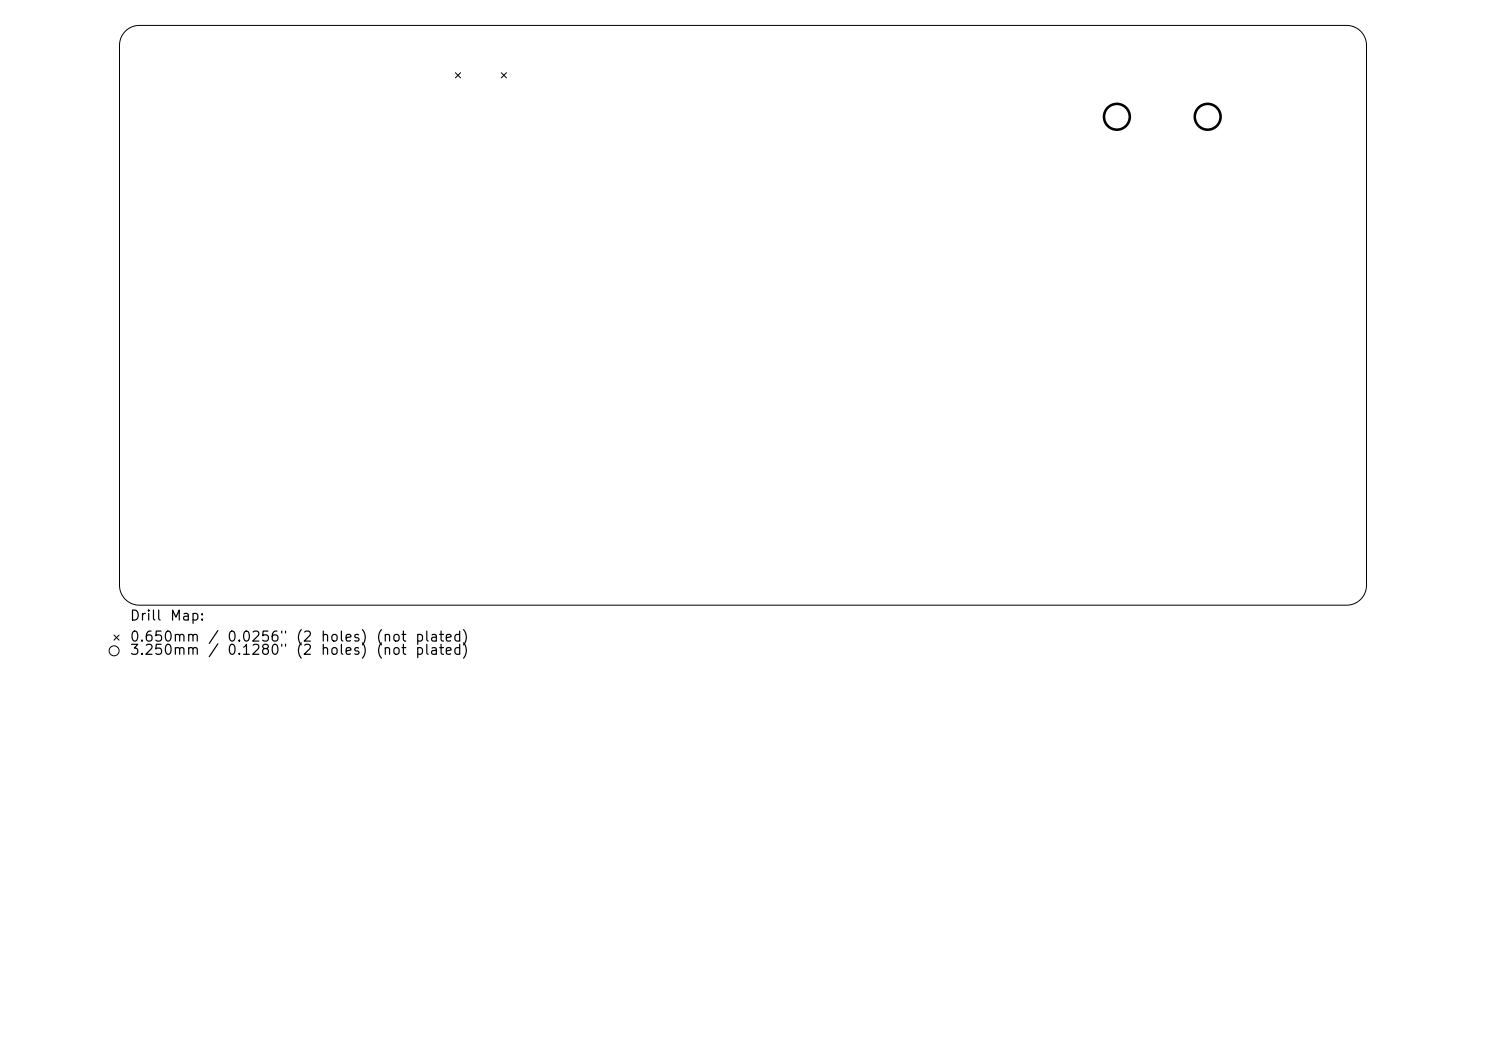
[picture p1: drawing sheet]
<svg xmlns="http://www.w3.org/2000/svg" width="297mm" height="210mm" viewBox="0 0 297 210" stroke-linecap="round" stroke-linejoin="round" font-family="sans-serif">
<defs><g id="words">
<g font-size="2">
<text x="25.8" y="124.5">Drill</text>
<text x="33.8" y="124.5">Map:</text>
<text x="25.8" y="128.7">0.650mm</text>
<text x="25.8" y="131.3">3.250mm</text>
<text x="41.4" y="128.7">/</text>
<text x="41.4" y="131.3">/</text>
<text x="45.3" y="128.7">0.0256&quot;</text>
<text x="45.3" y="131.3">0.1280&quot;</text>
<text x="59" y="128.7">(2</text>
<text x="59" y="131.3">(2</text>
<text x="63.9" y="128.7">holes)</text>
<text x="63.9" y="131.3">holes)</text>
<text x="75" y="128.7">(not</text>
<text x="75" y="131.3">(not</text>
<text x="82.8" y="128.7">plated)</text>
<text x="82.8" y="131.3">plated)</text>
</g>
</g></defs>
<g fill="none" stroke="#000" stroke-width=".2">
<path d="M25 6.2a4 4 0 0 1 2.9-1.1h241.2a4 4 0 0 1 4 3.9v108a4 4 0 0 1-4 3.9h-241.2a4 4 0 0 1-4-3.9v-108a4 4 0 0 1 1.1-2.8zM91 14.5l1.1 1.1M92.1 14.5l-1.1 1.1M100.2 14.5l1 1.1M101.2 14.5l-1 1.1M22.8 126.9l1 1M23.8 126.9l-1 1"/>
<circle cx="22.8" cy="130" r="1"/>
</g>
<g fill="none" stroke="#000" stroke-width=".52">
<circle cx="223.2" cy="23.3" r="2.58"/>
<circle cx="241.4" cy="23.3" r="2.58"/>
</g>
<use href="#words"/>
</svg>
